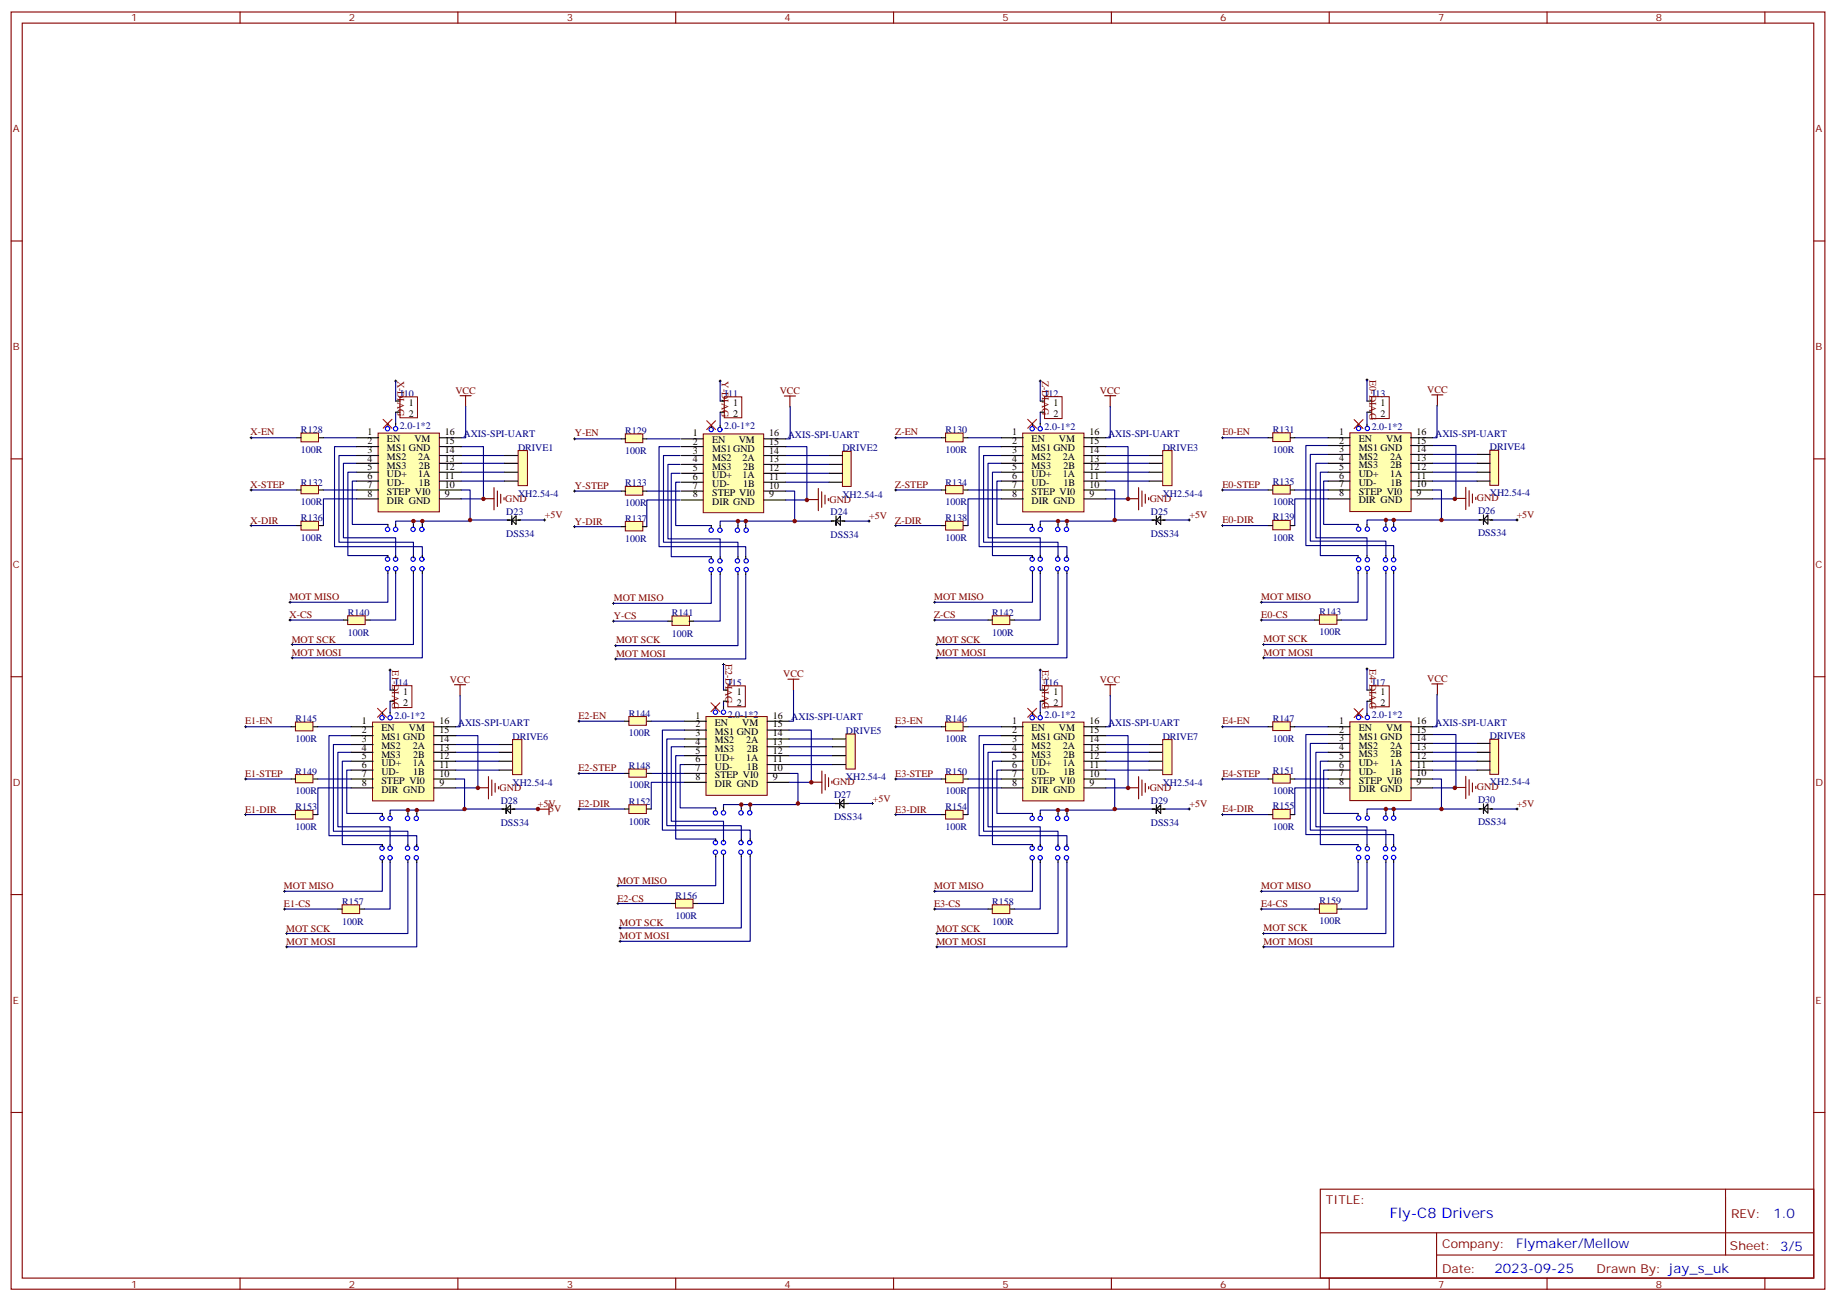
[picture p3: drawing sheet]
<svg xmlns="http://www.w3.org/2000/svg" width="583mm" height="413mm" viewBox="0 0 583 413" stroke-linecap="round" stroke-linejoin="round" font-family="sans-serif">
<defs><g id="words">
<text font-size="4.6" fill="#00f" x="441.2" y="386.4">Fly-C8 Drivers</text>
<g font-size="4.2" fill="#00f">
<text x="562.9" y="386.7">1.0</text>
<text x="481.3" y="396.2">Flymaker/Mellow</text>
<text x="474.4" y="404">2023-09-25</text>
</g>
<g font-size="3.9" fill="#800">
<text x="420.9" y="382">TITLE:</text>
<text x="549.5" y="386.7">REV:</text>
<text x="457.8" y="396.2">Company:</text>
<text x="549.1" y="396.8">Sheet: 3/5</text>
<text x="457.8" y="403.9">Date:</text>
<text x="506.8" y="403.9">Drawn By: jay_s_uk</text>
</g>
<g font-size="3.2" fill="#800">
<text x="41.6" y="6.8">1</text>
<text x="110.8" y="6.8">2</text>
<text x="179.9" y="6.8">3</text>
<text x="249.1" y="6.8">4</text>
<text x="318.2" y="6.8">5</text>
<text x="387.3" y="6.8">6</text>
<text x="456.5" y="6.8">7</text>
<text x="525.6" y="6.8">8</text>
<text x="4.1" y="41.9">A</text>
<text x="576.3" y="41.9">A</text>
<text x="4.1" y="111.1">B</text>
<text x="576.3" y="111.1">B</text>
<text x="4.1" y="180.2">C</text>
<text x="576.3" y="180.2">C</text>
<text x="4.1" y="249.3">D</text>
<text x="576.3" y="249.3">D</text>
<text x="4.1" y="318.5">E</text>
<text x="576.3" y="318.5">E</text>
<text x="41.6" y="408.6">1</text>
<text x="110.8" y="408.6">2</text>
<text x="179.9" y="408.6">3</text>
<text x="249.1" y="408.6">4</text>
<text x="318.2" y="408.6">5</text>
<text x="387.3" y="408.6">6</text>
<text x="456.5" y="408.6">7</text>
<text x="525.6" y="408.6">8</text>
</g>
<g font-size="3.2" fill="#800000">
<text x="126.2" y="120.8" transform="rotate(90 126.2 120.8)">X-DIAG</text>
<text x="144.6" y="125">VCC</text>
<text x="229.2" y="121" transform="rotate(90 229.2 121)">Y-DIAG</text>
<text x="247.5" y="125">VCC</text>
<text x="330.8" y="120.8" transform="rotate(90 330.8 120.8)">Z-DIAG</text>
<text x="349.2" y="125">VCC</text>
<text x="434.7" y="120.7" transform="rotate(90 434.7 120.7)">E0-DIAG</text>
<text x="453" y="124.7">VCC</text>
<text x="79.6" y="138.2">X-EN</text>
<text x="182.5" y="138.5">Y-EN</text>
<text x="284.2" y="138.2">Z-EN</text>
<text x="388" y="138.1">E0-EN</text>
<text x="79.6" y="154.9">X-STEP</text>
<text x="182.5" y="155.1">Y-STEP</text>
<text x="284.2" y="154.9">Z-STEP</text>
<text x="388" y="154.8">E0-STEP</text>
<text x="160.3" y="159.2">GND</text>
<text x="263.3" y="159.5">GND</text>
<text x="365" y="159.2">GND</text>
<text x="468.8" y="159.1">GND</text>
<text x="79.6" y="166.2">X-DIR</text>
<text x="173" y="164.4">+5V</text>
<text x="182.5" y="166.5">Y-DIR</text>
<text x="275.9" y="164.7">+5V</text>
<text x="284.2" y="166.2">Z-DIR</text>
<text x="377.6" y="164.4">+5V</text>
<text x="388" y="166.1">E0-DIR</text>
<text x="481.4" y="164.3">+5V</text>
<text x="91.9" y="190.5">MOT MISO</text>
<text x="194.8" y="190.8">MOT MISO</text>
<text x="296.5" y="190.5">MOT MISO</text>
<text x="400.4" y="190.5">MOT MISO</text>
<text x="91.9" y="196.2">X-CS</text>
<text x="194.8" y="196.5">Y-CS</text>
<text x="296.5" y="196.2">Z-CS</text>
<text x="400.4" y="196.1">E0-CS</text>
<text x="92.6" y="204">MOT SCK</text>
<text x="297.2" y="204">MOT SCK</text>
<text x="401.1" y="203.9">MOT SCK</text>
<text x="92.6" y="208.2">MOT MOSI</text>
<text x="195.6" y="204.2">MOT SCK</text>
<text x="195.6" y="208.4">MOT MOSI</text>
<text x="297.2" y="208.2">MOT MOSI</text>
<text x="401.1" y="208.1">MOT MOSI</text>
<text x="124.4" y="212.5" transform="rotate(90 124.4 212.5)">E1-DIAG</text>
<text x="230.3" y="210.7" transform="rotate(90 230.3 210.7)">E2-DIAG</text>
<text x="248.6" y="214.9">VCC</text>
<text x="330.8" y="212.5" transform="rotate(90 330.8 212.5)">E3-DIAG</text>
<text x="434.7" y="212.4" transform="rotate(90 434.7 212.4)">E4-DIAG</text>
<text x="142.8" y="216.7">VCC</text>
<text x="349.2" y="216.7">VCC</text>
<text x="453" y="216.4">VCC</text>
<text x="77.8" y="229.9">E1-EN</text>
<text x="183.6" y="228.2">E2-EN</text>
<text x="284.2" y="229.9">E3-EN</text>
<text x="388" y="229.8">E4-EN</text>
<text x="183.6" y="244.8">E2-STEP</text>
<text x="77.8" y="246.6">E1-STEP</text>
<text x="158.6" y="251">GND</text>
<text x="264.4" y="249.2">GND</text>
<text x="284.2" y="246.6">E3-STEP</text>
<text x="365" y="251">GND</text>
<text x="388" y="246.5">E4-STEP</text>
<text x="468.8" y="250.9">GND</text>
<text x="77.8" y="257.9">E1-DIR</text>
<text x="170.7" y="256.2">+5V</text>
<text x="174.3" y="257.8">5V</text>
<text x="183.6" y="256.2">E2-DIR</text>
<text x="277" y="254.4">+5V</text>
<text x="284.2" y="257.9">E3-DIR</text>
<text x="377.6" y="256.2">+5V</text>
<text x="388" y="257.8">E4-DIR</text>
<text x="481.4" y="256.1">+5V</text>
<text x="196" y="280.5">MOT MISO</text>
<text x="90.1" y="282.3">MOT MISO</text>
<text x="90.1" y="287.9">E1-CS</text>
<text x="196" y="286.1">E2-CS</text>
<text x="296.5" y="282.3">MOT MISO</text>
<text x="296.5" y="287.9">E3-CS</text>
<text x="400.4" y="282.2">MOT MISO</text>
<text x="400.4" y="287.8">E4-CS</text>
<text x="196.7" y="293.9">MOT SCK</text>
<text x="90.8" y="295.7">MOT SCK</text>
<text x="90.8" y="299.9">MOT MOSI</text>
<text x="196.7" y="298.1">MOT MOSI</text>
<text x="297.2" y="295.7">MOT SCK</text>
<text x="297.2" y="299.9">MOT MOSI</text>
<text x="401.1" y="295.6">MOT SCK</text>
<text x="401.1" y="299.8">MOT MOSI</text>
</g>
<g font-size="3.2" fill="#000080">
<text x="127" y="125.9">J10</text>
<text x="229.9" y="125.9">J11</text>
<text x="331.6" y="125.9">J12</text>
<text x="435.4" y="125.9">J13</text>
<text x="95.5" y="137.4">R128</text>
<text x="127" y="136.1">2.0-1*2</text>
<text x="198.5" y="137.7">R129</text>
<text x="229.9" y="136.1">2.0-1*2</text>
<text x="300.2" y="137.4">R130</text>
<text x="331.6" y="136.4">2.0-1*2</text>
<text x="404" y="137.4">R131</text>
<text x="435.4" y="136.4">2.0-1*2</text>
<text x="95.5" y="143.8">100R</text>
<text x="147.1" y="138.6">AXIS-SPI-UART</text>
<text x="164.5" y="143">DRIVE1</text>
<text x="250.1" y="139.2">AXIS-SPI-UART</text>
<text x="267.4" y="143.3">DRIVE2</text>
<text x="300.2" y="143.8">100R</text>
<text x="351.7" y="138.6">AXIS-SPI-UART</text>
<text x="369.1" y="143">DRIVE3</text>
<text x="404" y="143.7">100R</text>
<text x="455.6" y="138.8">AXIS-SPI-UART</text>
<text x="472.9" y="142.9">DRIVE4</text>
<text x="198.5" y="144">100R</text>
<text x="95.5" y="154.1">R132</text>
<text x="198.5" y="154.4">R133</text>
<text x="300.2" y="154.1">R134</text>
<text x="404" y="154">R135</text>
<text x="95.5" y="160.2">100R</text>
<text x="164.5" y="157.6">XH2.54-4</text>
<text x="198.5" y="160.7">100R</text>
<text x="267.4" y="157.9">XH2.54-4</text>
<text x="300.2" y="160.2">100R</text>
<text x="369.1" y="157.6">XH2.54-4</text>
<text x="404" y="160.3">100R</text>
<text x="472.9" y="157.6">XH2.54-4</text>
<text x="95.5" y="165.4">R136</text>
<text x="160.7" y="163.3">D23</text>
<text x="198.5" y="165.5">R137</text>
<text x="263.6" y="163.4">D24</text>
<text x="300.2" y="165.4">R138</text>
<text x="365.3" y="163.3">D25</text>
<text x="404" y="165.2">R139</text>
<text x="469.2" y="163">D26</text>
<text x="95.5" y="171.8">100R</text>
<text x="160.7" y="170.3">DSS34</text>
<text x="198.5" y="172">100R</text>
<text x="263.6" y="170.6">DSS34</text>
<text x="300.2" y="171.8">100R</text>
<text x="365.3" y="170.3">DSS34</text>
<text x="404" y="171.7">100R</text>
<text x="469.2" y="170.3">DSS34</text>
<text x="110.4" y="195.4">R140</text>
<text x="213.3" y="195.5">R141</text>
<text x="315" y="195.4">R142</text>
<text x="418.8" y="195.1">R143</text>
<text x="110.4" y="201.7">100R</text>
<text x="213.3" y="202">100R</text>
<text x="315" y="201.7">100R</text>
<text x="418.8" y="201.7">100R</text>
<text x="125.2" y="217.6">J14</text>
<text x="231" y="217.7">J15</text>
<text x="331.6" y="217.7">J16</text>
<text x="435.4" y="217.7">J17</text>
<text x="199.6" y="227.4">R144</text>
<text x="231" y="227.8">2.0-1*2</text>
<text x="331.6" y="227.8">2.0-1*2</text>
<text x="435.4" y="227.8">2.0-1*2</text>
<text x="93.8" y="229.2">R145</text>
<text x="125.2" y="228.1">2.0-1*2</text>
<text x="145.3" y="230.3">AXIS-SPI-UART</text>
<text x="199.6" y="233.7">100R</text>
<text x="251.2" y="228.6">AXIS-SPI-UART</text>
<text x="268.5" y="233">DRIVE5</text>
<text x="300.2" y="229.2">R146</text>
<text x="351.7" y="230.3">AXIS-SPI-UART</text>
<text x="404" y="229.1">R147</text>
<text x="455.6" y="230.5">AXIS-SPI-UART</text>
<text x="93.8" y="235.5">100R</text>
<text x="162.7" y="234.7">DRIVE6</text>
<text x="300.2" y="235.5">100R</text>
<text x="369.1" y="234.7">DRIVE7</text>
<text x="404" y="235.4">100R</text>
<text x="472.9" y="234.6">DRIVE8</text>
<text x="93.8" y="245.8">R149</text>
<text x="199.6" y="244.1">R148</text>
<text x="300.2" y="245.8">R150</text>
<text x="404" y="245.7">R151</text>
<text x="93.8" y="251.9">100R</text>
<text x="162.7" y="249.4">XH2.54-4</text>
<text x="199.6" y="250.2">100R</text>
<text x="268.5" y="247.6">XH2.54-4</text>
<text x="300.2" y="251.9">100R</text>
<text x="369.1" y="249.4">XH2.54-4</text>
<text x="472.9" y="249.3">XH2.54-4</text>
<text x="93.8" y="257.2">R153</text>
<text x="158.9" y="255.1">D28</text>
<text x="199.6" y="255.4">R152</text>
<text x="264.8" y="253.3">D27</text>
<text x="300.2" y="257.2">R154</text>
<text x="365.3" y="255.1">D29</text>
<text x="404" y="256.9">R155</text>
<text x="404" y="252.1">100R</text>
<text x="469.2" y="254.8">D30</text>
<text x="93.8" y="263.5">100R</text>
<text x="158.9" y="262.1">DSS34</text>
<text x="199.6" y="261.7">100R</text>
<text x="264.8" y="260.3">DSS34</text>
<text x="300.2" y="263.5">100R</text>
<text x="365.3" y="262.1">DSS34</text>
<text x="404" y="263.4">100R</text>
<text x="469.2" y="262">DSS34</text>
<text x="108.6" y="287.2">R157</text>
<text x="214.4" y="285.4">R156</text>
<text x="315" y="287.2">R158</text>
<text x="418.8" y="286.9">R159</text>
<text x="108.6" y="293.5">100R</text>
<text x="214.4" y="291.7">100R</text>
<text x="315" y="293.5">100R</text>
<text x="418.8" y="293.4">100R</text>
</g>
<g font-size="3.2">
<text x="129.8" y="128.9">1</text>
<text x="232.7" y="128.9">1</text>
<text x="334.4" y="128.9">1</text>
<text x="438.2" y="128.9">1</text>
<text x="129.8" y="132.4">2</text>
<text x="232.7" y="132.4">2</text>
<text x="334.4" y="132.3">2</text>
<text x="438.2" y="132.3">2</text>
<text x="116.7" y="138.1">1</text>
<text x="116.7" y="140.9">2</text>
<text x="116.7" y="143.7">3</text>
<text x="122.8" y="140.4">EN</text>
<text x="122.8" y="143.2">MS1 GND</text>
<text x="131.5" y="140.4">VM</text>
<text x="141.2" y="138.1">16</text>
<text x="141.2" y="140.9">15</text>
<text x="141.2" y="143.7">14</text>
<text x="219.9" y="138.4">1</text>
<text x="219.9" y="141.2">2</text>
<text x="219.9" y="144">3</text>
<text x="226.1" y="140.7">EN</text>
<text x="226.1" y="143.5">MS1GND</text>
<text x="234.5" y="140.7">VM</text>
<text x="244.2" y="138.4">16</text>
<text x="244.2" y="141.2">15</text>
<text x="244.2" y="144">14</text>
<text x="321.3" y="138.1">1</text>
<text x="321.3" y="140.9">2</text>
<text x="321.3" y="143.7">3</text>
<text x="327.4" y="140.4">EN</text>
<text x="327.4" y="143.2">MS1 GND</text>
<text x="336.1" y="140.4">VM</text>
<text x="345.8" y="138.1">16</text>
<text x="345.8" y="140.9">15</text>
<text x="345.8" y="143.7">14</text>
<text x="425.1" y="138">1</text>
<text x="425.1" y="140.8">2</text>
<text x="425.1" y="143.6">3</text>
<text x="431.3" y="140.3">EN</text>
<text x="431.3" y="143.1">MS1 GND</text>
<text x="440" y="140.3">VM</text>
<text x="449.7" y="138">16</text>
<text x="449.7" y="140.8">15</text>
<text x="449.7" y="143.6">14</text>
<text x="116.7" y="146.5">4</text>
<text x="116.7" y="149.2">5</text>
<text x="122.8" y="146">MS2</text>
<text x="122.8" y="148.8">MS3</text>
<text x="132.8" y="146">2A</text>
<text x="133" y="148.8">2B</text>
<text x="141.2" y="146.5">13</text>
<text x="141.2" y="149.2">12</text>
<text x="219.9" y="146.7">4</text>
<text x="219.9" y="149.5">5</text>
<text x="226.1" y="146.2">MS2</text>
<text x="226.1" y="149">MS3</text>
<text x="235.7" y="146.2">2A</text>
<text x="235.9" y="149">2B</text>
<text x="244.2" y="146.7">13</text>
<text x="244.2" y="149.5">12</text>
<text x="321.3" y="146.5">4</text>
<text x="321.3" y="149.2">5</text>
<text x="327.4" y="146">MS2</text>
<text x="327.4" y="148.8">MS3</text>
<text x="337.4" y="146">2A</text>
<text x="337.6" y="148.8">2B</text>
<text x="345.8" y="146.5">13</text>
<text x="345.8" y="149.2">12</text>
<text x="425.1" y="146.4">4</text>
<text x="425.1" y="149.2">5</text>
<text x="431.3" y="145.9">MS2</text>
<text x="431.3" y="148.7">MS3</text>
<text x="441.2" y="145.9">2A</text>
<text x="441.4" y="148.7">2B</text>
<text x="449.7" y="146.4">13</text>
<text x="449.7" y="149.2">12</text>
<text x="116.7" y="152">6</text>
<text x="116.7" y="154.8">7</text>
<text x="122.8" y="151.5">UD+</text>
<text x="122.8" y="154.3">UD-</text>
<text x="132.8" y="151.5">1A</text>
<text x="133" y="154.3">1B</text>
<text x="141.2" y="152">11</text>
<text x="141.2" y="154.8">10</text>
<text x="219.9" y="152.3">6</text>
<text x="219.9" y="155.1">7</text>
<text x="226.1" y="151.8">UD+</text>
<text x="226.1" y="154.6">UD-</text>
<text x="235.7" y="151.8">1A</text>
<text x="235.9" y="154.6">1B</text>
<text x="244.2" y="152.3">11</text>
<text x="244.2" y="155.1">10</text>
<text x="321.3" y="152">6</text>
<text x="321.3" y="154.8">7</text>
<text x="327.4" y="151.5">UD+</text>
<text x="327.4" y="154.3">UD-</text>
<text x="337.4" y="151.5">1A</text>
<text x="337.6" y="154.3">1B</text>
<text x="345.8" y="152">11</text>
<text x="345.8" y="154.8">10</text>
<text x="425.1" y="151.9">6</text>
<text x="425.1" y="154.7">7</text>
<text x="431.3" y="151.4">UD+</text>
<text x="431.3" y="154.2">UD-</text>
<text x="441.2" y="151.4">1A</text>
<text x="441.4" y="154.2">1B</text>
<text x="449.7" y="151.9">11</text>
<text x="449.7" y="154.7">10</text>
<text x="116.7" y="157.6">8</text>
<text x="122.8" y="157.1">STEP VI0</text>
<text x="122.8" y="159.9">DIR GND</text>
<text x="141.2" y="157.6">9</text>
<text x="219.9" y="157.8">8</text>
<text x="226.1" y="157.4">STEP VI0</text>
<text x="226.1" y="160.1">DIR GND</text>
<text x="244.2" y="157.8">9</text>
<text x="321.3" y="157.6">8</text>
<text x="327.4" y="157.1">STEP VI0</text>
<text x="327.4" y="159.9">DIR GND</text>
<text x="345.8" y="157.6">9</text>
<text x="425.1" y="157.5">8</text>
<text x="431.3" y="157">STEP VI0</text>
<text x="431.3" y="159.8">DIR GND</text>
<text x="449.7" y="157.5">9</text>
<text x="128" y="220.6">1</text>
<text x="233.8" y="220.6">1</text>
<text x="334.4" y="220.6">1</text>
<text x="438.2" y="220.6">1</text>
<text x="128" y="224.1">2</text>
<text x="233.8" y="224.1">2</text>
<text x="334.4" y="224.1">2</text>
<text x="438.2" y="224.1">2</text>
<text x="114.9" y="229.9">1</text>
<text x="114.9" y="232.6">2</text>
<text x="121.1" y="232.1">EN</text>
<text x="129.8" y="232.1">VM</text>
<text x="139.5" y="229.9">16</text>
<text x="139.5" y="232.6">15</text>
<text x="220.7" y="228.1">1</text>
<text x="220.7" y="230.9">2</text>
<text x="220.7" y="233.6">3</text>
<text x="226.9" y="230.4">EN</text>
<text x="226.9" y="233.2">MS1 GND</text>
<text x="235.6" y="230.4">VM</text>
<text x="245.3" y="228.1">16</text>
<text x="245.3" y="230.9">15</text>
<text x="245.3" y="233.6">14</text>
<text x="321.3" y="229.9">1</text>
<text x="321.3" y="232.6">2</text>
<text x="327.4" y="232.1">EN</text>
<text x="336.1" y="232.1">VM</text>
<text x="345.8" y="229.9">16</text>
<text x="345.8" y="232.6">15</text>
<text x="425.1" y="229.8">1</text>
<text x="425.1" y="232.5">2</text>
<text x="431.3" y="232.1">EN</text>
<text x="440" y="232.1">VM</text>
<text x="449.7" y="229.8">16</text>
<text x="449.7" y="232.5">15</text>
<text x="114.9" y="235.4">3</text>
<text x="114.9" y="238.2">4</text>
<text x="121.1" y="234.9">MS1 GND</text>
<text x="121.1" y="237.7">MS2</text>
<text x="131" y="237.7">2A</text>
<text x="139.5" y="235.4">14</text>
<text x="139.5" y="238.2">13</text>
<text x="220.7" y="236.4">4</text>
<text x="220.7" y="239.2">5</text>
<text x="226.9" y="235.9">MS2</text>
<text x="226.9" y="238.7">MS3</text>
<text x="236.8" y="235.9">2A</text>
<text x="237" y="238.7">2B</text>
<text x="245.3" y="236.4">13</text>
<text x="245.3" y="239.2">12</text>
<text x="321.3" y="235.4">3</text>
<text x="321.3" y="238.2">4</text>
<text x="327.4" y="234.9">MS1 GND</text>
<text x="327.4" y="237.7">MS2</text>
<text x="337.4" y="237.7">2A</text>
<text x="345.8" y="235.4">14</text>
<text x="345.8" y="238.2">13</text>
<text x="425.1" y="235.3">3</text>
<text x="425.1" y="238.1">4</text>
<text x="431.3" y="234.8">MS1 GND</text>
<text x="431.3" y="237.6">MS2</text>
<text x="441.2" y="237.6">2A</text>
<text x="449.7" y="235.3">14</text>
<text x="449.7" y="238.1">13</text>
<text x="114.9" y="241">5</text>
<text x="114.9" y="243.7">6</text>
<text x="121.1" y="240.5">MS3</text>
<text x="121.1" y="243.3">UD+</text>
<text x="131" y="243.3">1A</text>
<text x="131.2" y="240.5">2B</text>
<text x="139.5" y="241">12</text>
<text x="139.5" y="243.7">11</text>
<text x="220.7" y="242">6</text>
<text x="220.7" y="244.8">7</text>
<text x="226.9" y="241.5">UD+</text>
<text x="226.9" y="244.3">UD-</text>
<text x="236.8" y="241.5">1A</text>
<text x="237" y="244.3">1B</text>
<text x="245.3" y="242">11</text>
<text x="245.3" y="244.8">10</text>
<text x="321.3" y="241">5</text>
<text x="321.3" y="243.7">6</text>
<text x="327.4" y="240.5">MS3</text>
<text x="327.4" y="243.3">UD+</text>
<text x="337.4" y="243.3">1A</text>
<text x="337.6" y="240.5">2B</text>
<text x="345.8" y="241">12</text>
<text x="345.8" y="243.7">11</text>
<text x="425.1" y="240.9">5</text>
<text x="425.1" y="243.7">6</text>
<text x="431.3" y="240.4">MS3</text>
<text x="431.3" y="243.2">UD+</text>
<text x="431.3" y="245.9">UD-</text>
<text x="441.2" y="243.2">1A</text>
<text x="441.4" y="240.4">2B</text>
<text x="441.4" y="245.9">1B</text>
<text x="449.7" y="240.9">12</text>
<text x="449.7" y="243.7">11</text>
<text x="114.9" y="246.5">7</text>
<text x="114.9" y="249.3">8</text>
<text x="121.1" y="246">UD-</text>
<text x="121.1" y="248.8">STEP VI0</text>
<text x="121.1" y="251.6">DIR GND</text>
<text x="131.2" y="246">1B</text>
<text x="139.5" y="246.5">10</text>
<text x="139.5" y="249.3">9</text>
<text x="220.7" y="247.5">8</text>
<text x="226.9" y="247.1">STEP VI0</text>
<text x="226.9" y="249.8">DIR GND</text>
<text x="245.3" y="247.5">9</text>
<text x="321.3" y="246.5">7</text>
<text x="321.3" y="249.3">8</text>
<text x="327.4" y="246">UD-</text>
<text x="327.4" y="248.8">STEP VI0</text>
<text x="327.4" y="251.6">DIR GND</text>
<text x="337.6" y="246">1B</text>
<text x="345.8" y="246.5">10</text>
<text x="345.8" y="249.3">9</text>
<text x="425.1" y="246.4">7</text>
<text x="425.1" y="249.2">8</text>
<text x="431.3" y="248.7">STEP VI0</text>
<text x="431.3" y="251.5">DIR GND</text>
<text x="449.7" y="246.4">10</text>
<text x="449.7" y="249.2">9</text>
</g>
</g></defs>
<g fill="none" stroke="#000" stroke-width=".32">
<path d="M79.4 138.9h.7M79.7 138.6v.7M125.2 120.9h.7M125.6 120.6v.7M182 139.3h.7M182.4 138.9v.7M228.2 120.9h.8M228.6 120.6v.7M284 138.9h.7M284.3 138.6v.7M329.8 120.9h.8M330.2 120.6v.7"/>
<path d="M387.7 138.9h.7M388.1 138.6v.7M433.6 120.6h.7M433.9 120.2v.7M79.4 155.5h.7M79.7 155.2v.7M182 155.9h.7M182.4 155.5v.7M284 155.5h.7M284.3 155.2v.7M387.7 155.5h.7M388.1 155.2v.7"/>
<path d="M79.4 166.8h.7M79.7 166.4v.7M172.5 165h.7M172.9 164.7v.7M182 167.1h.7M182.4 166.8v.7M275.5 165.4h.7M275.9 165v.7M284 166.8h.7M284.3 166.4v.7M377.1 165h.7M377.5 164.7v.7"/>
<path d="M387.7 166.8h.7M388.1 166.4v.7M481.2 165h.7M481.5 164.7v.7M91.7 191.1h.7M91.7 196.8h.7M92.1 190.8v.7M92.1 196.4v.7M194.4 191.5h.7M194.4 197.1h.7M194.7 191.1v.7M194.7 196.8v.7"/>
<path d="M296.3 191.1h.7M296.3 196.8h.7M296.7 190.8v.7M296.7 196.4v.7M400 191.1h.8M400 196.8h.8M400.4 190.8v.7M400.4 196.4v.7M92.4 204.5h.7M92.4 208.8h.7M92.8 204.2v.7M92.8 208.4v.7"/>
<path d="M123.5 212.7h.7M123.8 212.3v.7M195.1 204.9h.7M195.1 209.1h.7M195.4 204.5v.7M195.4 208.8v.7M229.3 210.9h.7M229.7 210.5v.7M297 204.5h.7M297 208.8h.7M297.4 204.2v.7M297.4 208.4v.7"/>
<path d="M329.8 212.7h.8M330.2 212.3v.7M400.8 204.5h.7M400.8 208.8h.7M401.1 204.2v.7M401.1 208.4v.7M433.6 212.3h.7M433.9 211.9v.8M77.6 230.6h.7M78 230.3v.7M183.4 228.9h.7M183.8 228.5v.7"/>
<path d="M284 230.6h.7M284.3 230.3v.7M387.7 230.6h.7M388.1 230.3v.7M77.6 258.5h.7M77.6 247.2h.7M78 246.9v.7M78 258.2v.7M170.4 256.8h.7M170.7 256.4v.7M183.4 256.8h.7M183.4 245.5h.7"/>
<path d="M183.8 245.1v.7M183.8 256.4v.7M276.6 255h.7M276.9 254.6v.7M284 258.5h.7M284 247.2h.7M284.3 246.9v.7M284.3 258.2v.7M377.1 256.8h.7M377.5 256.4v.7M387.7 258.5h.7M387.7 247.2h.7"/>
<path d="M388.1 246.9v.7M388.1 258.2v.7M481.2 256.8h.7M481.5 256.4v.7M90 282.9h.7M90 288.5h.7M90.3 282.5v.7M90.3 288.1v.8M90.7 296.3h.7M91 295.9v.7M195.8 281.1h.7M195.8 286.7h.7"/>
<path d="M196.1 280.7v.7M196.1 286.4v.7M196.5 294.5h.7M196.5 298.7h.7M196.8 294.1v.8M196.8 298.4v.7M296.3 282.9h.7M296.3 288.5h.7M296.7 282.5v.7M296.7 288.1v.8M297 296.3h.7M297.4 295.9v.7"/>
<path d="M400 282.9h.8M400 288.5h.8M400.4 282.5v.7M400.4 288.1v.8M400.8 296.3h.7M401.1 295.9v.7M90.7 300.5h.7M91 300.1v.7M297 300.5h.7M297.4 300.1v.7M400.8 300.5h.7M401.1 300.1v.7"/>
</g>
<g fill="none" stroke="#f00" stroke-width=".35">
<path d="M121.6 133.1l2.8 2.8M124.4 133.1l-2.8 2.8M224.3 133.5l2.8 2.8M227.1 133.5l-2.8 2.8M326.2 133.1l2.8 2.8M329 133.1l-2.8 2.8M429.8 133.2l2.9 2.8M432.7 133.2l-2.9 2.8M119.8 224.8l2.9 2.8M122.7 224.8l-2.9 2.8M225.7 223l2.8 2.9M228.5 223l-2.8 2.9"/>
<path d="M326.2 224.8l2.8 2.8M329 224.8l-2.8 2.8M429.8 224.9l2.9 2.8M432.7 224.9l-2.9 2.8"/>
</g>
<g fill="none" stroke="#800000" stroke-width=".35">
<path d="M146 125.6h3.6M147.8 125.6v3.5M249 125.7h3.5M250.7 125.7v3.5M350.6 125.6h3.6M352.4 125.6v3.5M454.5 125.3h3.5M456.3 125.3v3.6M153.3 158.3h3.5M156.8 154.8v7M157.9 155.8v5M158.9 156.9v2.8"/>
<path d="M160 157.9v.7M256.2 158.5h3.6M259.8 155v7.1M260.8 156.1v4.9M261.9 157.1v2.9M262.9 158.2v.7M357.9 158.3h3.5M361.4 154.8v7M362.5 155.8v5M363.5 156.9v2.8M364.6 157.9v.7M461.7 158.2h3.6"/>
<path d="M465.3 154.7v7M466.3 155.7v5M467.4 156.8v2.8M468.4 157.8v.7M144.3 217.3h3.5M146 217.3v3.5M250.1 215.5h3.5M251.9 215.5v3.6M350.6 217.3h3.6M352.4 217.3v3.5M454.5 217h3.5M456.3 217v3.6"/>
<path d="M151.5 250h3.5M155 246.5v7M156.1 247.5v5M157.2 248.6v2.8M158.2 249.7v.7M170.7 256.8h3.6M174.3 255v3.6M257.4 248.2h3.5M260.9 244.7v7.1M261.9 245.8v4.9M263 246.8v2.9M264.1 247.9v.7"/>
<path d="M357.9 250h3.5M361.4 246.5v7M362.5 247.5v5M363.5 248.6v2.8M364.6 249.7v.7M461.7 249.9h3.6M465.3 246.4v7M466.3 247.4v5M467.4 248.5v2.8M468.4 249.6v.7"/>
</g>
<g fill="none" stroke="#000080" stroke-width=".35">
<path d="M79.7 138.9h14.5M102.7 138.9h10.5M125.6 120.9v6.4M125.6 130.8v3.5M147.8 129v9.9h-1.4M182.4 139.3h14.8M205.3 139.3h10.6M228.6 120.9v6.4M228.6 130.8v4.2M250.8 129v10.3h-1.4M284.3 138.9h14.5M307.3 138.9h10.6"/>
<path d="M330.2 120.9v6.4M330.2 130.8v3.5M352.4 129v9.9h-1.4M388.1 138.9h14.4M411 138.9h10.6M433.9 120.6v6.7M433.9 130.8v3.9M456.1 128.7v10.2h-1.4M79.7 155.5h14.5M102.7 155.5h10.5M113.2 147h-4.2v23.7h16.6v5.6M113.2 144.6h-5.6v27.5h23.6v4.2"/>
<path d="M113.2 149.9h-2.8v26.4h12.7M113.2 152.7h-1.4v13.7h11.3M113.2 141.7h-7v31.8h27.9v2.8M113.2 158.3h-10.5v8.5M146.4 141.7h7.1v16.6h-7.1M146.4 155.5h2.8v9.9h-23.6v1M146.4 144.6h13.8M146.4 147h13.8M146.4 149.9h13.8M146.4 152.7h13.8M182.4 155.9h14.8M205.3 155.9h10.6"/>
<path d="M215.9 147.4h-3.9v23.6h16.6v5.7M215.9 144.6h-5.3v27.5h23.6v4.6M215.9 150.2h-2.8v26.5h12.7M215.9 153h-1.4v13.8h11.3M215.9 141.7h-6.7v31.8h27.5v3.2M215.9 158.7h-10.6v8.4M249.4 141.7h6.7v17h-6.7M249.4 155.9h2.8v9.5h-23.6v1.4M249.4 144.6h13.8M249.4 147.4h13.8M249.4 150.2h13.8M249.4 153h13.8"/>
<path d="M284.3 155.5h14.5M307.3 155.5h10.6M317.9 147h-4.3v23.7h16.6v5.6M317.9 144.6h-5.7v27.5h23.6v4.2M317.9 149.9h-2.9v26.4h12.7M317.9 152.7h-1.5v13.7h11.3M317.9 141.7h-7.1v31.8h27.9v2.8M317.9 158.3h-10.6v8.5M351 141.7h7.1v16.6h-7.1M351 155.5h2.8v9.9h-23.6v1M351 144.6h13.8M351 147h13.8"/>
<path d="M351 149.9h13.8M351 152.7h13.8M388.1 155.5h14.4M411 155.5h10.6M421.6 147h-3.9v23.7h16.2v5.6M421.6 144.2h-5.7v27.5h24v4.6M421.6 149.9h-2.5v26.4h12M421.6 152.7h-1.4v13.7h10.9M421.6 141.4h-7.1v31.7h27.9v3.2M421.6 158.3h-10.6v8.5M454.7 141.4h7.4v16.9h-7.4M454.7 155.5h2.9v9.5h-23.7v1.4"/>
<path d="M454.7 147h14.1M454.7 149.9h14.1M454.7 152.7h14.1M454.7 144.2h14.1M79.7 166.8h14.5M131.2 165.4v1M134.1 165.4v1M149.2 165h12M165.1 165h7.8M182.4 167.1h14.8M234.2 165.4v1.4M236.7 165.4v1.4"/>
<path d="M252.2 165.4h11.7M268.1 165.4h7.8M284.3 166.8h14.5M335.8 165.4v1M338.7 165.4v1M353.8 165h12M369.7 165h7.8M388.1 166.8h14.4M439.9 165v1.4M442.4 165v1.4M457.6 165h11.9M473.8 165h7.7"/>
<path d="M92.1 196.8h16.9M123.1 182v9.1h-31M125.6 182v14.8h-8.1M131.2 182v22.5h-38.4M134.1 182v26.8h-41.3M194.7 197.1h17.3M225.8 182.3v9.2h-31.1M228.6 182.3v14.8h-8.5M234.2 182.3v22.6h-38.8M236.7 182.3v26.8h-41.3M296.7 196.8h16.9M327.7 182v9.1h-31"/>
<path d="M330.2 182v14.8h-8.1M335.8 182v22.5h-38.4M338.7 182v26.8h-41.3M400.4 196.8h16.9M431.1 182v9.1h-30.7M433.9 182v14.8h-8.1M439.9 182v22.5h-38.8M442.4 182v26.8h-41.3M123.8 212.7v6.3M229.7 210.9v8.1M251.9 219v9.9h-1.4M330.2 212.7v6.3"/>
<path d="M433.9 212.3v6.7M78 230.6h14.4M100.9 230.6h10.6M111.5 238.8h-4.3v23.6h16.6v5.6M111.5 236.3h-5.7v27.5h23.7v4.2M111.5 233.5h-7.1v31.7h27.9v2.8M123.8 222.5v3.6M144.6 233.5h7.1v16.5h-7.1M144.6 236.3h13.8M144.6 238.8h13.8M146 220.8v9.8h-1.4M183.8 228.9h14.5"/>
<path d="M206.7 228.9h10.6M217.3 237h-4.2v23.6h16.6v5.7M217.3 234.5h-5.6v27.5h23.6v4.3M217.3 239.8h-2.8v26.5h12.7M217.3 231.7h-7v31.8h27.8v2.8M229.7 222.5v1.8M250.5 231.7h7v16.6h-7M250.5 234.5h13.7M250.5 237h13.7M250.5 239.8h13.7M284.3 230.6h14.5M307.3 230.6h10.6"/>
<path d="M317.9 238.8h-4.3v23.6h16.6v5.6M317.9 236.3h-5.7v27.5h23.6v4.2M317.9 233.5h-7.1v31.7h27.9v2.8M330.2 222.5v3.6M351 233.5h7.1v16.5h-7.1M351 236.3h13.8M351 238.8h13.8M352.4 220.8v9.8h-1.4M388.1 230.6h14.4M411 230.6h10.6M421.6 238.8h-3.9v23.6h16.2v5.6M421.6 235.9h-5.7v27.6h24v4.5"/>
<path d="M421.6 233.1h-7.1v31.8h27.9v3.1M433.9 222.5v3.9M454.7 233.1h7.4v16.9h-7.4M454.7 238.8h14.1M454.7 235.9h14.1M456.1 220.4v10.2h-1.4M78 247.2h14.4M78 258.5h14.4M100.9 247.2h10.6M111.5 241.6h-2.8v26.4h12.7M111.5 244.4h-1.4v13.8h11.3M111.5 250h-10.6v8.5"/>
<path d="M129.5 257.1v1.1M132.3 257.1v1.1M144.6 247.2h2.9v9.9h-23.7v1.1M144.6 241.6h13.8M144.6 244.4h13.8M147.5 256.8h12M163.3 256.8h7.8M183.8 256.8h14.5M183.8 245.5h14.5M206.7 245.5h10.6M217.3 242.6h-1.4v13.8h11.3M217.3 248.3h-10.6v8.5"/>
<path d="M235.3 255.3v1.1M238.1 255.3v1.1M250.5 245.5h2.8v9.8h-23.6v1.1M250.5 242.6h13.7M253.3 255h12M269.2 255h7.7M284.3 247.2h14.5M284.3 258.5h14.5M307.3 247.2h10.6M317.9 241.6h-2.9v26.4h12.7M317.9 244.4h-1.5v13.8h11.3M317.9 250h-10.6v8.5"/>
<path d="M335.8 257.1v1.1M338.7 257.1v1.1M351 247.2h2.8v9.9h-23.6v1.1M351 241.6h13.8M351 244.4h13.8M353.8 256.8h12M369.7 256.8h7.8M388.1 247.2h14.4M388.1 258.5h14.4M411 247.2h10.6M421.6 241.6h-2.5v26.4h12M421.6 244.4h-1.4v13.8h10.9"/>
<path d="M421.6 250h-10.6v8.5M439.9 256.8v1.4M442.4 256.8v1.4M454.7 247.2h2.9v9.6h-23.7v1.4M454.7 241.6h14.1M454.7 244.4h14.1M457.6 256.8h11.9M473.8 256.8h7.7M121.4 273.7v9.2h-31.1M123.8 273.7v14.8h-8.1M129.5 273.7v22.6h-38.5M132.3 273.7v26.8h-41.3"/>
<path d="M227.2 271.9v9.2h-31.1M229.7 271.9v14.8h-8.2M235.3 271.9v22.6h-38.5M238.1 271.9v26.8h-41.3M327.7 273.7v9.2h-31M330.2 273.7v14.8h-8.1M335.8 273.7v22.6h-38.4M338.7 273.7v26.8h-41.3M431.1 273.7v9.2h-30.7M433.9 273.7v14.8h-8.1M439.9 273.7v22.6h-38.8M442.4 273.7v26.8h-41.3"/>
<path d="M90.3 288.5h16.9M196.1 286.7h17M296.7 288.5h16.9M400.4 288.5h16.9"/>
</g>
<path d="M120 137.4h19.5v25.1h-19.5z" fill="#ffffb0" stroke="#800000" stroke-width=".32"/>
<g fill="none" stroke="#000" stroke-width=".35">
<path d="M113.2 138.9h7M123.1 134.3v.7M125.6 134.3v.7M139.5 138.9h6.9M113.2 141.7h7M113.2 144.6h7M113.2 147h7M113.2 149.9h7M113.2 152.7h7M113.2 155.5h7M113.2 158.3h7M139.5 141.7h6.9"/>
<path d="M139.5 144.6h6.9M139.5 147h6.9M139.5 149.9h6.9M139.5 152.7h6.9M139.5 155.5h6.9M139.5 158.3h6.9M123.1 166.4v.7M123.1 176.3v.7M125.6 166.4v.7M125.6 176.3v.7M131.2 166.4v.7M131.2 176.3v.7"/>
<path d="M134.1 166.4v.7M134.1 176.3v.7M123.1 181.3v.7M125.6 181.3v.7M131.2 181.3v.7M134.1 181.3v.7"/>
</g>
<g fill="none" stroke="#00f" stroke-width=".35">
<circle cx="123" cy="136.1" r=".69"/>
<circle cx="125.6" cy="136.1" r=".69"/>
<circle cx="123" cy="168" r=".69"/>
<circle cx="123" cy="177.5" r=".69"/>
<circle cx="125.6" cy="168" r=".69"/>
<circle cx="125.6" cy="177.5" r=".69"/>
<circle cx="131.1" cy="168" r=".69"/>
<circle cx="131.1" cy="177.5" r=".69"/>
<circle cx="133.9" cy="168" r=".69"/>
<circle cx="133.9" cy="177.5" r=".69"/>
<circle cx="123" cy="180.5" r=".69"/>
<circle cx="125.6" cy="180.5" r=".69"/>
<circle cx="131.1" cy="180.5" r=".69"/>
<circle cx="133.9" cy="180.5" r=".69"/>
</g>
<path d="M164.5 143h2.9v11.1h-2.9z" fill="#ffffb0" stroke="#800000" stroke-width=".32"/>
<path d="M160.2 144.6h4.1M160.2 147h4.1M160.2 149.9h4.1M160.2 152.7h4.1" fill="none" stroke="#000" stroke-width=".35"/>
<path d="M110.4 195.4h5.5v2.8h-5.5z" fill="#ffffb0" stroke="#800000" stroke-width=".32"/>
<path d="M109 196.8h1.4M116.1 196.8h1.4" fill="none" stroke="#000" stroke-width=".35"/>
<path d="M95.5 165.4h5.6v2.8h-5.6z" fill="#ffffb0" stroke="#800000" stroke-width=".32"/>
<path d="M94.2 166.8h1.4M101.3 166.8h1.4" fill="none" stroke="#000" stroke-width=".35"/>
<path d="M95.5 154.1h5.6v2.6h-5.6z" fill="#ffffb0" stroke="#800000" stroke-width=".32"/>
<path d="M94.2 155.5h1.4M101.3 155.5h1.4" fill="none" stroke="#000" stroke-width=".35"/>
<path d="M95.5 137.4h5.6v2.8h-5.6z" fill="#ffffb0" stroke="#800000" stroke-width=".32"/>
<path d="M94.2 138.9h1.4M101.3 138.9h1.4M161.2 165h.7M162.4 163.7v2.8v-1.4l1.4-1.4v2.8l-1.4-1.4h-1.4M162.4 165.1h2.8" fill="none" stroke="#000" stroke-width=".35"/>
<path d="M223.2 137.7h19.2v25h-19.2z" fill="#ffffb0" stroke="#800000" stroke-width=".32"/>
<g fill="none" stroke="#000" stroke-width=".35">
<path d="M216.3 139.3h6.9M225.8 135v.7M228.6 135v.7M242.5 139.3h6.9M216.3 141.7h6.9M216.3 144.6h6.9M216.3 147.4h6.9M216.3 150.2h6.9M216.3 153h6.9M216.3 155.9h6.9M216.3 158.7h6.9M242.5 141.7h6.9"/>
<path d="M242.5 144.6h6.9M242.5 147.4h6.9M242.5 150.2h6.9M242.5 153h6.9M242.5 155.9h6.9M242.5 158.7h6.9M225.8 166.8v.7M225.8 176.7v.7M228.6 166.8v.7M228.6 176.7v.7M234.2 166.8v.7M234.2 176.7v.7"/>
<path d="M236.7 166.8v.7M236.7 176.7v.7M225.8 181.6v.7M228.6 181.6v.7M234.2 181.6v.7M236.7 181.6v.7"/>
</g>
<g fill="none" stroke="#00f" stroke-width=".35">
<path d="M226.4 168.3a.7 .7 0 0 0-.9-.7 .7 .7 0 0 0-.3 1.2 .7 .7 0 0 0 1.2-.3v-.2M229.2 168.3a.69 .69 0 0 0-.9-.7 .69 .69 0 0 0-.3 1.1 .69 .69 0 0 0 1.2-.2v-.2M234.8 168.3a.69 .69 0 0 0-1-.7 .69 .69 0 0 0-.2 1.2 .69 .69 0 0 0 1.1-.3l.1-.2M237.5 168.3a.69 .69 0 0 0-.9-.7 .69 .69 0 0 0-.2 1.2 .69 .69 0 0 0 1.1-.3v-.2"/>
<circle cx="225.7" cy="136.3" r=".7"/>
<circle cx="228.5" cy="136.3" r=".69"/>
<circle cx="225.7" cy="178" r=".7"/>
<circle cx="228.5" cy="178" r=".69"/>
<circle cx="234.1" cy="178" r=".69"/>
<circle cx="236.8" cy="178" r=".69"/>
<circle cx="225.7" cy="180.8" r=".69"/>
<circle cx="228.5" cy="180.8" r=".69"/>
<circle cx="234.1" cy="180.8" r=".69"/>
<circle cx="236.8" cy="180.8" r=".69"/>
</g>
<path d="M267.4 143.3h2.8v11.1h-2.8z" fill="#ffffb0" stroke="#800000" stroke-width=".32"/>
<path d="M263.2 144.6h4.1M263.2 147.4h4.1M263.2 150.2h4.1M263.2 153h4.1" fill="none" stroke="#000" stroke-width=".35"/>
<path d="M213.3 195.5h5.6v3h-5.6z" fill="#ffffb0" stroke="#800000" stroke-width=".32"/>
<path d="M212 197.1h1.4M218.7 197.1h1.4" fill="none" stroke="#000" stroke-width=".35"/>
<path d="M198.5 165.5h5.5v3h-5.5z" fill="#ffffb0" stroke="#800000" stroke-width=".32"/>
<path d="M197.2 167.1h1.4M203.9 167.1h1.4" fill="none" stroke="#000" stroke-width=".35"/>
<path d="M198.5 154.4h5.5v2.8h-5.5z" fill="#ffffb0" stroke="#800000" stroke-width=".32"/>
<path d="M197.2 155.9h1.4M203.9 155.9h1.4" fill="none" stroke="#000" stroke-width=".35"/>
<path d="M198.5 137.7h5.5v2.8h-5.5z" fill="#ffffb0" stroke="#800000" stroke-width=".32"/>
<path d="M197.2 139.3h1.4M203.9 139.3h1.4M263.9 165.4h.7M265.4 163.7v3v-1.4l1.4-1.6v3l-1.4-1.4h-1.4M265.4 165.3h2.8M267.4 165.4h.7" fill="none" stroke="#000" stroke-width=".35"/>
<path d="M324.6 137.4h19.5v25.1h-19.5z" fill="#ffffb0" stroke="#800000" stroke-width=".32"/>
<g fill="none" stroke="#000" stroke-width=".35">
<path d="M317.9 138.9h6.9M327.7 134.3v.7M330.2 134.3v.7M344.1 138.9h6.9M317.9 141.7h6.9M317.9 144.6h6.9M317.9 147h6.9M317.9 149.9h6.9M317.9 152.7h6.9M317.9 155.5h6.9M317.9 158.3h6.9M344.1 141.7h6.9"/>
<path d="M344.1 144.6h6.9M344.1 147h6.9M344.1 149.9h6.9M344.1 152.7h6.9M344.1 155.5h6.9M344.1 158.3h6.9M327.7 166.4v.7M327.7 176.3v.7M330.2 166.4v.7M330.2 176.3v.7M335.8 166.4v.7M335.8 176.3v.7"/>
<path d="M338.7 166.4v.7M338.7 176.3v.7M327.7 181.3v.7M330.2 181.3v.7M335.8 181.3v.7M338.7 181.3v.7"/>
</g>
<g fill="none" stroke="#00f" stroke-width=".35">
<path d="M330.9 136.1a.69 .69 0 0 0-1-.7 .69 .69 0 0 0-.2 1.1 .69 .69 0 0 0 1.1-.2l.1-.2M330.9 177.5a.69 .69 0 0 0-1-.7 .69 .69 0 0 0-.2 1.1 .69 .69 0 0 0 1.1-.2l.1-.2M330.9 168a.69 .69 0 0 0-1-.6 .69 .69 0 0 0-.2 1.1 .69 .69 0 0 0 1.1-.2l.1-.3M330.9 180.5a.69 .69 0 0 0-1-.6 .69 .69 0 0 0-.2 1.1 .69 .69 0 0 0 1.1-.2l.1-.3"/>
<circle cx="327.6" cy="136.1" r=".69"/>
<circle cx="327.6" cy="168" r=".69"/>
<circle cx="327.6" cy="177.5" r=".69"/>
<circle cx="335.7" cy="168" r=".69"/>
<circle cx="335.7" cy="177.5" r=".69"/>
<circle cx="338.5" cy="168" r=".69"/>
<circle cx="338.5" cy="177.5" r=".69"/>
<circle cx="327.6" cy="180.5" r=".69"/>
<circle cx="335.7" cy="180.5" r=".69"/>
<circle cx="338.5" cy="180.5" r=".69"/>
</g>
<path d="M369.1 143h2.9v11.1h-2.9z" fill="#ffffb0" stroke="#800000" stroke-width=".32"/>
<path d="M364.8 144.6h4.1M364.8 147h4.1M364.8 149.9h4.1M364.8 152.7h4.1" fill="none" stroke="#000" stroke-width=".35"/>
<path d="M315 195.4h5.5v2.8h-5.5z" fill="#ffffb0" stroke="#800000" stroke-width=".32"/>
<path d="M313.6 196.8h1.4M320.7 196.8h1.4" fill="none" stroke="#000" stroke-width=".35"/>
<path d="M300.2 165.4h5.5v2.8h-5.5z" fill="#ffffb0" stroke="#800000" stroke-width=".32"/>
<path d="M298.8 166.8h1.4M305.9 166.8h1.4" fill="none" stroke="#000" stroke-width=".35"/>
<path d="M300.2 154.1h5.5v2.6h-5.5z" fill="#ffffb0" stroke="#800000" stroke-width=".32"/>
<path d="M298.8 155.5h1.4M305.9 155.5h1.4" fill="none" stroke="#000" stroke-width=".35"/>
<path d="M300.2 137.4h5.5v2.8h-5.5z" fill="#ffffb0" stroke="#800000" stroke-width=".32"/>
<path d="M298.8 138.9h1.4M305.9 138.9h1.4M365.8 165h.7M367 163.7v2.8v-1.4l1.4-1.4v2.8l-1.4-1.4h-1.3M367 165.1h2.8" fill="none" stroke="#000" stroke-width=".35"/>
<path d="M118.3 229.2h19.4v25h-19.4z" fill="#ffffb0" stroke="#800000" stroke-width=".32"/>
<g fill="none" stroke="#000" stroke-width=".35">
<path d="M111.5 230.6h6.9M111.5 233.5h6.9M111.5 236.3h6.9M111.5 238.8h6.9M121.4 226.1v.7M123.8 226.1v.7M137.7 230.6h6.9M137.7 233.5h6.9M137.7 236.3h6.9M137.7 238.8h6.9M111.5 241.6h6.9M111.5 244.4h6.9"/>
<path d="M111.5 247.2h6.9M111.5 250h6.9M121.4 258.2v.7M123.8 258.2v.7M129.5 258.2v.7M132.3 258.2v.7M137.7 241.6h6.9M137.7 244.4h6.9M137.7 247.2h6.9M137.7 250h6.9M121.4 268v.7M121.4 273v.7"/>
<path d="M123.8 268v.7M123.8 273v.7M129.5 268v.7M129.5 273v.7M132.3 268v.7M132.3 273v.7"/>
</g>
<g fill="none" stroke="#00f" stroke-width=".35">
<path d="M121.9 272.2a.69 .69 0 0 0-.9-.6 .69 .69 0 0 0-.2 1.1 .69 .69 0 0 0 1.1-.2v-.3M124.5 272.2a.69 .69 0 0 0-1-.6 .69 .69 0 0 0-.2 1.1 .69 .69 0 0 0 1.1-.2l.1-.3M130.1 272.2a.69 .69 0 0 0-1-.6 .69 .69 0 0 0-.2 1.1 .69 .69 0 0 0 1.1-.2l.1-.3M132.8 272.2a.69 .69 0 0 0-.9-.6 .69 .69 0 0 0-.3 1.1 .69 .69 0 0 0 1.2-.2v-.3"/>
<circle cx="121.3" cy="227.8" r=".69"/>
<circle cx="123.8" cy="227.8" r=".69"/>
<circle cx="121.3" cy="259.7" r=".69"/>
<circle cx="123.8" cy="259.7" r=".69"/>
<circle cx="129.4" cy="259.7" r=".69"/>
<circle cx="132.1" cy="259.7" r=".69"/>
<circle cx="121.3" cy="269.2" r=".69"/>
<circle cx="123.8" cy="269.2" r=".69"/>
<circle cx="129.4" cy="269.2" r=".69"/>
<circle cx="132.1" cy="269.2" r=".69"/>
</g>
<path d="M162.7 234.7h2.9v11.1h-2.9z" fill="#ffffb0" stroke="#800000" stroke-width=".32"/>
<path d="M158.4 236.3h4.2M158.4 238.8h4.2M158.4 241.6h4.2M158.4 244.4h4.2" fill="none" stroke="#000" stroke-width=".35"/>
<path d="M108.6 287.2h5.6v2.7h-5.6z" fill="#ffffb0" stroke="#800000" stroke-width=".32"/>
<path d="M107.2 288.5h1.4M114.3 288.5h1.4" fill="none" stroke="#000" stroke-width=".35"/>
<path d="M93.8 257.2h5.5v2.7h-5.5z" fill="#ffffb0" stroke="#800000" stroke-width=".32"/>
<path d="M92.4 258.5h1.4M99.5 258.5h1.4" fill="none" stroke="#000" stroke-width=".35"/>
<path d="M93.8 245.8h5.5v2.6h-5.5z" fill="#ffffb0" stroke="#800000" stroke-width=".32"/>
<path d="M92.4 247.2h1.4M99.5 247.2h1.4" fill="none" stroke="#000" stroke-width=".35"/>
<path d="M93.8 229.2h5.5v2.7h-5.5z" fill="#ffffb0" stroke="#800000" stroke-width=".32"/>
<path d="M92.4 230.6h1.4M99.5 230.6h1.4M159.5 256.8h.7M160.7 255.4v2.8v-1.4l1.4-1.4v2.8l-1.4-1.4h-1.4M160.7 256.8h2.7M162.6 256.8h.7" fill="none" stroke="#000" stroke-width=".35"/>
<path d="M224.1 227.4h19.4v25h-19.4z" fill="#ffffb0" stroke="#800000" stroke-width=".32"/>
<g fill="none" stroke="#000" stroke-width=".35">
<path d="M217.3 228.9h7M217.3 231.7h7M217.3 234.5h7M217.3 237h7M217.3 239.8h7M227.2 224.3v.7M229.7 224.3v.7M243.5 228.9h7M243.5 231.7h7M243.5 234.5h7M243.5 237h7M243.5 239.8h7"/>
<path d="M217.3 242.6h7M217.3 245.5h7M217.3 248.3h7M227.2 256.4v.7M229.7 256.4v.7M235.3 256.4v.7M238.1 256.4v.7M243.5 242.6h7M243.5 245.5h7M243.5 248.3h7M227.2 266.3v.7M227.2 271.2v.7"/>
<path d="M229.7 266.3v.7M229.7 271.2v.7M235.3 266.3v.7M235.3 271.2v.7M238.1 266.3v.7M238.1 271.2v.7"/>
</g>
<g fill="none" stroke="#00f" stroke-width=".35">
<circle cx="227.1" cy="226" r=".69"/>
<circle cx="229.6" cy="226" r=".69"/>
<circle cx="227.1" cy="258" r=".69"/>
<circle cx="229.6" cy="258" r=".69"/>
<circle cx="235.2" cy="258" r=".69"/>
<circle cx="238" cy="258" r=".69"/>
<circle cx="227.1" cy="270.5" r=".69"/>
<circle cx="227.1" cy="267.4" r=".69"/>
<circle cx="229.6" cy="270.5" r=".69"/>
<circle cx="229.6" cy="267.4" r=".69"/>
<circle cx="235.2" cy="270.5" r=".69"/>
<circle cx="235.2" cy="267.4" r=".69"/>
<circle cx="238" cy="270.5" r=".69"/>
<circle cx="238" cy="267.4" r=".69"/>
</g>
<path d="M268.5 233h3v11.1h-3z" fill="#ffffb0" stroke="#800000" stroke-width=".32"/>
<path d="M264.2 234.5h4.2M264.2 237h4.2M264.2 239.8h4.2M264.2 242.6h4.2" fill="none" stroke="#000" stroke-width=".35"/>
<path d="M214.4 285.4h5.6v2.8h-5.6z" fill="#ffffb0" stroke="#800000" stroke-width=".32"/>
<path d="M213.1 286.7h1.4M220.2 286.7h1.3" fill="none" stroke="#000" stroke-width=".35"/>
<path d="M199.6 255.4h5.6v2.8h-5.6z" fill="#ffffb0" stroke="#800000" stroke-width=".32"/>
<path d="M198.3 256.8h1.4M205.3 256.8h1.4" fill="none" stroke="#000" stroke-width=".35"/>
<path d="M199.6 244.1h5.6v2.6h-5.6z" fill="#ffffb0" stroke="#800000" stroke-width=".32"/>
<path d="M198.3 245.5h1.4M205.3 245.5h1.4" fill="none" stroke="#000" stroke-width=".35"/>
<path d="M199.6 227.4h5.6v2.8h-5.6z" fill="#ffffb0" stroke="#800000" stroke-width=".32"/>
<path d="M198.3 228.9h1.4M205.3 228.9h1.4M265.3 255h.7M266.5 253.6v2.8v-1.4l1.4-1.4v2.8l-1.4-1.4h-1.4M266.5 255h2.8M268.5 255h.7" fill="none" stroke="#000" stroke-width=".35"/>
<path d="M324.6 229.2h19.5v25h-19.5z" fill="#ffffb0" stroke="#800000" stroke-width=".32"/>
<g fill="none" stroke="#000" stroke-width=".35">
<path d="M317.9 230.6h6.9M317.9 233.5h6.9M317.9 236.3h6.9M317.9 238.8h6.9M327.7 226.1v.7M330.2 226.1v.7M344.1 230.6h6.9M344.1 233.5h6.9M344.1 236.3h6.9M344.1 238.8h6.9M317.9 241.6h6.9M317.9 244.4h6.9"/>
<path d="M317.9 247.2h6.9M317.9 250h6.9M327.7 258.2v.7M330.2 258.2v.7M335.8 258.2v.7M338.7 258.2v.7M344.1 241.6h6.9M344.1 244.4h6.9M344.1 247.2h6.9M344.1 250h6.9M327.7 268v.7M327.7 273v.7"/>
<path d="M330.2 268v.7M330.2 273v.7M335.8 268v.7M335.8 273v.7M338.7 268v.7M338.7 273v.7"/>
</g>
<g fill="none" stroke="#00f" stroke-width=".35">
<path d="M330.9 227.8a.69 .69 0 0 0-1-.7 .69 .69 0 0 0-.2 1.2 .69 .69 0 0 0 1.1-.2l.1-.3M330.9 259.7a.69 .69 0 0 0-1-.6 .69 .69 0 0 0-.2 1.1 .69 .69 0 0 0 1.1-.2l.1-.3M328.3 272.2a.69 .69 0 0 0-.9-.6 .69 .69 0 0 0-.3 1.1 .69 .69 0 0 0 1.2-.2v-.3M330.9 272.2a.69 .69 0 0 0-1-.6 .69 .69 0 0 0-.2 1.1 .69 .69 0 0 0 1.1-.2l.1-.3M330.9 269.2a.69 .69 0 0 0-1-.7 .69 .69 0 0 0-.2 1.2 .69 .69 0 0 0 1.1-.2l.1-.3M336.4 272.2a.69 .69 0 0 0-.9-.6 .69 .69 0 0 0-.3 1.1 .69 .69 0 0 0 1.2-.2v-.3M339.2 272.2a.69 .69 0 0 0-1-.6 .69 .69 0 0 0-.2 1.1 .69 .69 0 0 0 1.2-.2v-.3"/>
<circle cx="327.6" cy="227.8" r=".69"/>
<circle cx="327.6" cy="259.7" r=".69"/>
<circle cx="335.7" cy="259.7" r=".69"/>
<circle cx="338.5" cy="259.7" r=".69"/>
<circle cx="327.6" cy="269.2" r=".69"/>
<circle cx="335.7" cy="269.2" r=".69"/>
<circle cx="338.5" cy="269.2" r=".69"/>
</g>
<path d="M369.1 234.7h2.9v11.1h-2.9z" fill="#ffffb0" stroke="#800000" stroke-width=".32"/>
<path d="M364.8 236.3h4.1M364.8 238.8h4.1M364.8 241.6h4.1M364.8 244.4h4.1" fill="none" stroke="#000" stroke-width=".35"/>
<path d="M315 287.2h5.5v2.7h-5.5z" fill="#ffffb0" stroke="#800000" stroke-width=".32"/>
<path d="M313.6 288.5h1.4M320.7 288.5h1.4" fill="none" stroke="#000" stroke-width=".35"/>
<path d="M300.2 257.2h5.5v2.7h-5.5z" fill="#ffffb0" stroke="#800000" stroke-width=".32"/>
<path d="M298.8 258.5h1.4M305.9 258.5h1.4" fill="none" stroke="#000" stroke-width=".35"/>
<path d="M300.2 245.8h5.5v2.6h-5.5z" fill="#ffffb0" stroke="#800000" stroke-width=".32"/>
<path d="M298.8 247.2h1.4M305.9 247.2h1.4" fill="none" stroke="#000" stroke-width=".35"/>
<path d="M300.2 229.2h5.5v2.7h-5.5z" fill="#ffffb0" stroke="#800000" stroke-width=".32"/>
<path d="M298.8 230.6h1.4M305.9 230.6h1.4M365.8 256.8h.7M367 255.4v2.8v-1.4l1.4-1.4v2.8l-1.4-1.4h-1.3M367 256.8h2.8M369 256.8h.7" fill="none" stroke="#000" stroke-width=".35"/>
<path d="M428.5 137.4h19.4v25h-19.4z" fill="#ffffb0" stroke="#800000" stroke-width=".32"/>
<g fill="none" stroke="#000" stroke-width=".35">
<path d="M421.6 138.9h6.9M431.1 134.7v.7M433.9 134.7v.7M447.8 138.9h6.9M421.6 141.4h6.9M421.6 144.2h6.9M421.6 147h6.9M421.6 149.9h6.9M421.6 152.7h6.9M421.6 155.5h6.9M421.6 158.3h6.9M447.8 141.4h6.9"/>
<path d="M447.8 144.2h6.9M447.8 147h6.9M447.8 149.9h6.9M447.8 152.7h6.9M447.8 155.5h6.9M447.8 158.3h6.9M431.1 166.4v.7M431.1 176.3v.7M433.9 166.4v.7M433.9 176.3v.7M439.9 166.4v.7M439.9 176.3v.7"/>
<path d="M442.4 166.4v.7M442.4 176.3v.7M431.1 181.3v.7M433.9 181.3v.7M439.9 181.3v.7M442.4 181.3v.7"/>
</g>
<g fill="none" stroke="#00f" stroke-width=".35">
<path d="M431.9 136a.7 .7 0 0 0-.9-.7 .7 .7 0 0 0-.2 1.2 .7 .7 0 0 0 1.1-.3v-.2M434.7 136a.69 .69 0 0 0-.9-.7 .69 .69 0 0 0-.3 1.2 .69 .69 0 0 0 1.2-.3v-.2M431.9 177.6a.7 .7 0 0 0-.9-.6 .7 .7 0 0 0-.2 1.1 .7 .7 0 0 0 1.1-.2v-.3M434.7 177.6a.69 .69 0 0 0-.9-.6 .69 .69 0 0 0-.3 1.1 .69 .69 0 0 0 1.2-.2v-.3M440.5 177.6a.7 .7 0 0 0-1-.6 .7 .7 0 0 0-.2 1.1 .7 .7 0 0 0 1.1-.2l.1-.3M443.1 177.6a.69 .69 0 0 0-1-.6 .69 .69 0 0 0-.2 1.1 .69 .69 0 0 0 1.1-.2l.1-.3"/>
<circle cx="431.2" cy="167.9" r=".7"/>
<circle cx="434" cy="167.9" r=".69"/>
<circle cx="439.8" cy="167.9" r=".69"/>
<circle cx="442.4" cy="167.9" r=".69"/>
<circle cx="431.3" cy="180.4" r=".69"/>
<circle cx="434" cy="180.4" r=".69"/>
<circle cx="439.8" cy="180.4" r=".69"/>
<circle cx="442.4" cy="180.4" r=".69"/>
</g>
<path d="M472.9 142.9h2.8v11.1h-2.8z" fill="#ffffb0" stroke="#800000" stroke-width=".32"/>
<path d="M468.8 144.2h4.2M468.8 147h4.2M468.8 149.9h4.2M468.8 152.7h4.2" fill="none" stroke="#000" stroke-width=".35"/>
<path d="M418.8 195.1h5.6v3h-5.6z" fill="#ffffb0" stroke="#800000" stroke-width=".32"/>
<path d="M417.3 196.8h1.4M424.4 196.8h1.4" fill="none" stroke="#000" stroke-width=".35"/>
<path d="M404 165.2h5.6v2.9h-5.6z" fill="#ffffb0" stroke="#800000" stroke-width=".32"/>
<path d="M402.5 166.8h1.4M409.6 166.8h1.4" fill="none" stroke="#000" stroke-width=".35"/>
<path d="M404 154h5.6v2.8h-5.6z" fill="#ffffb0" stroke="#800000" stroke-width=".32"/>
<path d="M402.5 155.5h1.4M409.6 155.5h1.4" fill="none" stroke="#000" stroke-width=".35"/>
<path d="M404 137.4h5.6v2.7h-5.6z" fill="#ffffb0" stroke="#800000" stroke-width=".32"/>
<path d="M402.5 138.9h1.4M409.6 138.9h1.4M469.5 165h.7M470.9 163.4v3v-1.4l1.4-1.6v3l-1.4-1.4h-1.4M470.9 165h2.8M473.1 165h.7" fill="none" stroke="#000" stroke-width=".35"/>
<path d="M428.5 229.1h19.4v25h-19.4z" fill="#ffffb0" stroke="#800000" stroke-width=".32"/>
<g fill="none" stroke="#000" stroke-width=".35">
<path d="M421.6 230.6h6.9M421.6 233.1h6.9M421.6 235.9h6.9M421.6 238.8h6.9M431.1 226.4v.7M433.9 226.4v.7M447.8 230.6h6.9M447.8 233.1h6.9M447.8 235.9h6.9M447.8 238.8h6.9M421.6 241.6h6.9M421.6 244.4h6.9"/>
<path d="M421.6 247.2h6.9M421.6 250h6.9M431.1 258.2v.7M433.9 258.2v.7M439.9 258.2v.7M442.4 258.2v.7M447.8 241.6h6.9M447.8 244.4h6.9M447.8 247.2h6.9M447.8 250h6.9M431.1 268v.7M431.1 273v.7"/>
<path d="M433.9 268v.7M433.9 273v.7M439.9 268v.7M439.9 273v.7M442.4 268v.7M442.4 273v.7"/>
</g>
<g fill="none" stroke="#00f" stroke-width=".35">
<circle cx="431.2" cy="227.7" r=".7"/>
<circle cx="434" cy="227.7" r=".69"/>
<circle cx="431.2" cy="259.6" r=".7"/>
<circle cx="434" cy="259.6" r=".69"/>
<circle cx="439.8" cy="259.6" r=".69"/>
<circle cx="442.4" cy="259.6" r=".69"/>
<circle cx="431.2" cy="269.4" r=".7"/>
<circle cx="431.3" cy="272.1" r=".69"/>
<circle cx="434" cy="269.4" r=".69"/>
<circle cx="434" cy="272.1" r=".69"/>
<circle cx="439.8" cy="269.4" r=".69"/>
<circle cx="439.8" cy="272.1" r=".69"/>
<circle cx="442.4" cy="269.4" r=".69"/>
<circle cx="442.4" cy="272.1" r=".69"/>
</g>
<path d="M472.9 234.6h2.8v11.1h-2.8z" fill="#ffffb0" stroke="#800000" stroke-width=".32"/>
<path d="M468.8 235.9h4.2M468.8 238.8h4.2M468.8 241.6h4.2M468.8 244.4h4.2" fill="none" stroke="#000" stroke-width=".35"/>
<path d="M418.8 286.9h5.6v2.9h-5.6z" fill="#ffffb0" stroke="#800000" stroke-width=".32"/>
<path d="M417.3 288.5h1.4M424.4 288.5h1.4" fill="none" stroke="#000" stroke-width=".35"/>
<path d="M404 256.9h5.6v3h-5.6z" fill="#ffffb0" stroke="#800000" stroke-width=".32"/>
<path d="M402.5 258.5h1.4M409.6 258.5h1.4" fill="none" stroke="#000" stroke-width=".35"/>
<path d="M404 245.7h5.6v2.8h-5.6z" fill="#ffffb0" stroke="#800000" stroke-width=".32"/>
<path d="M402.5 247.2h1.4M409.6 247.2h1.4" fill="none" stroke="#000" stroke-width=".35"/>
<path d="M404 229.1h5.6v2.8h-5.6z" fill="#ffffb0" stroke="#800000" stroke-width=".32"/>
<g fill="none" stroke="#000" stroke-width=".35">
<path d="M125.6 127.3h1.4M125.6 130.8h1.4M228.6 127.3h1.4M228.6 130.8h1.4M330.2 127.3h1.4M330.2 130.8h1.4M433.9 127.3h1.4M433.9 130.8h1.4M123.8 219h1.4M229.7 219h1.3M330.2 219h1.4M433.9 219h1.4"/>
<path d="M123.8 222.5h1.4M229.7 222.5h1.3M330.2 222.5h1.4M402.5 230.6h1.4M409.6 230.6h1.4M433.9 222.5h1.4M469.5 256.8h.7M470.9 255.1v3v-1.4l1.4-1.6v3l-1.4-1.4h-1.4M470.9 256.7l2.9 .1"/>
</g>
<path d="M127 125.9h5.5v6.7h-5.5zM229.9 125.9h5.6v6.7h-5.6zM331.6 125.9h5.5v6.9h-5.5zM435.4 125.9h5.6v6.9h-5.6zM125.2 217.6h5.6v7h-5.6zM231 217.7h5.6v6.6h-5.6zM331.6 217.7h5.5v6.6h-5.5zM435.4 217.7h5.6v6.6h-5.6z" fill="none" stroke="#800000" stroke-width=".32"/>
<g fill="none" stroke="#870000" stroke-width=".35">
<path d="M3.5 3.8h575.8v405.4h-575.8zM7.1 7.3h568.6v398.3h-568.6zM76.2 3.8v3.5M145.3 3.8v3.5M214.5 3.8v3.5M283.6 3.8v3.5M352.8 3.8v3.5M421.9 3.8v3.5M491.1 3.8v3.5M560.2 3.8v3.5M3.5 76.5h3.6M575.7 76.5h3.6"/>
<path d="M3.5 145.6h3.6M575.7 145.6h3.6M3.5 214.8h3.6M575.7 214.8h3.6M3.5 283.9h3.6M575.7 283.9h3.6M3.5 353.1h3.6M575.7 353.1h3.6M419.1 377.4h156.6v28.2h-156.6zM547.7 377.4v20.9M419.1 391.2h156.5M456 398.3h119.6"/>
<path d="M456 391.2v14.2M76.2 405.6v3.6M145.3 405.6v3.6M214.5 405.6v3.6M283.6 405.6v3.6M352.8 405.6v3.6M421.9 405.6v3.6M491.1 405.6v3.6M560.2 405.6v3.6"/>
</g>
<g fill="#800000">
<circle cx="129.5" cy="257.1" r=".71"/>
<circle cx="131.2" cy="165.4" r=".71"/>
<circle cx="132.3" cy="257.1" r=".71"/>
<circle cx="134.1" cy="165.4" r=".71"/>
<circle cx="147.5" cy="256.8" r=".71"/>
<circle cx="149.2" cy="165" r=".71"/>
<circle cx="151.7" cy="250" r=".71"/>
<circle cx="153.5" cy="158.3" r=".71"/>
<circle cx="170.7" cy="256.8" r=".71"/>
<circle cx="234.2" cy="165.4" r=".71"/>
<circle cx="235.3" cy="255.3" r=".71"/>
<circle cx="236.7" cy="165.4" r=".71"/>
<circle cx="238.1" cy="255.3" r=".71"/>
<circle cx="252.2" cy="165.4" r=".71"/>
<circle cx="253.3" cy="255" r=".71"/>
<circle cx="256.1" cy="158.7" r=".71"/>
<circle cx="257.5" cy="248.3" r=".71"/>
<circle cx="335.8" cy="257.1" r=".71"/>
<circle cx="335.8" cy="165.4" r=".71"/>
<circle cx="338.7" cy="257.1" r=".71"/>
<circle cx="338.7" cy="165.4" r=".71"/>
<circle cx="353.8" cy="256.8" r=".71"/>
<circle cx="353.8" cy="165" r=".71"/>
<circle cx="358.1" cy="250" r=".71"/>
<circle cx="358.1" cy="158.3" r=".71"/>
<circle cx="439.9" cy="256.8" r=".71"/>
<circle cx="439.9" cy="165" r=".71"/>
<circle cx="442.4" cy="256.8" r=".71"/>
<circle cx="442.4" cy="165" r=".71"/>
<circle cx="457.6" cy="256.8" r=".71"/>
<circle cx="457.6" cy="165" r=".71"/>
<circle cx="461.8" cy="250" r=".71"/>
<circle cx="461.8" cy="158.3" r=".71"/>
</g>
<use href="#words"/>
</svg>
